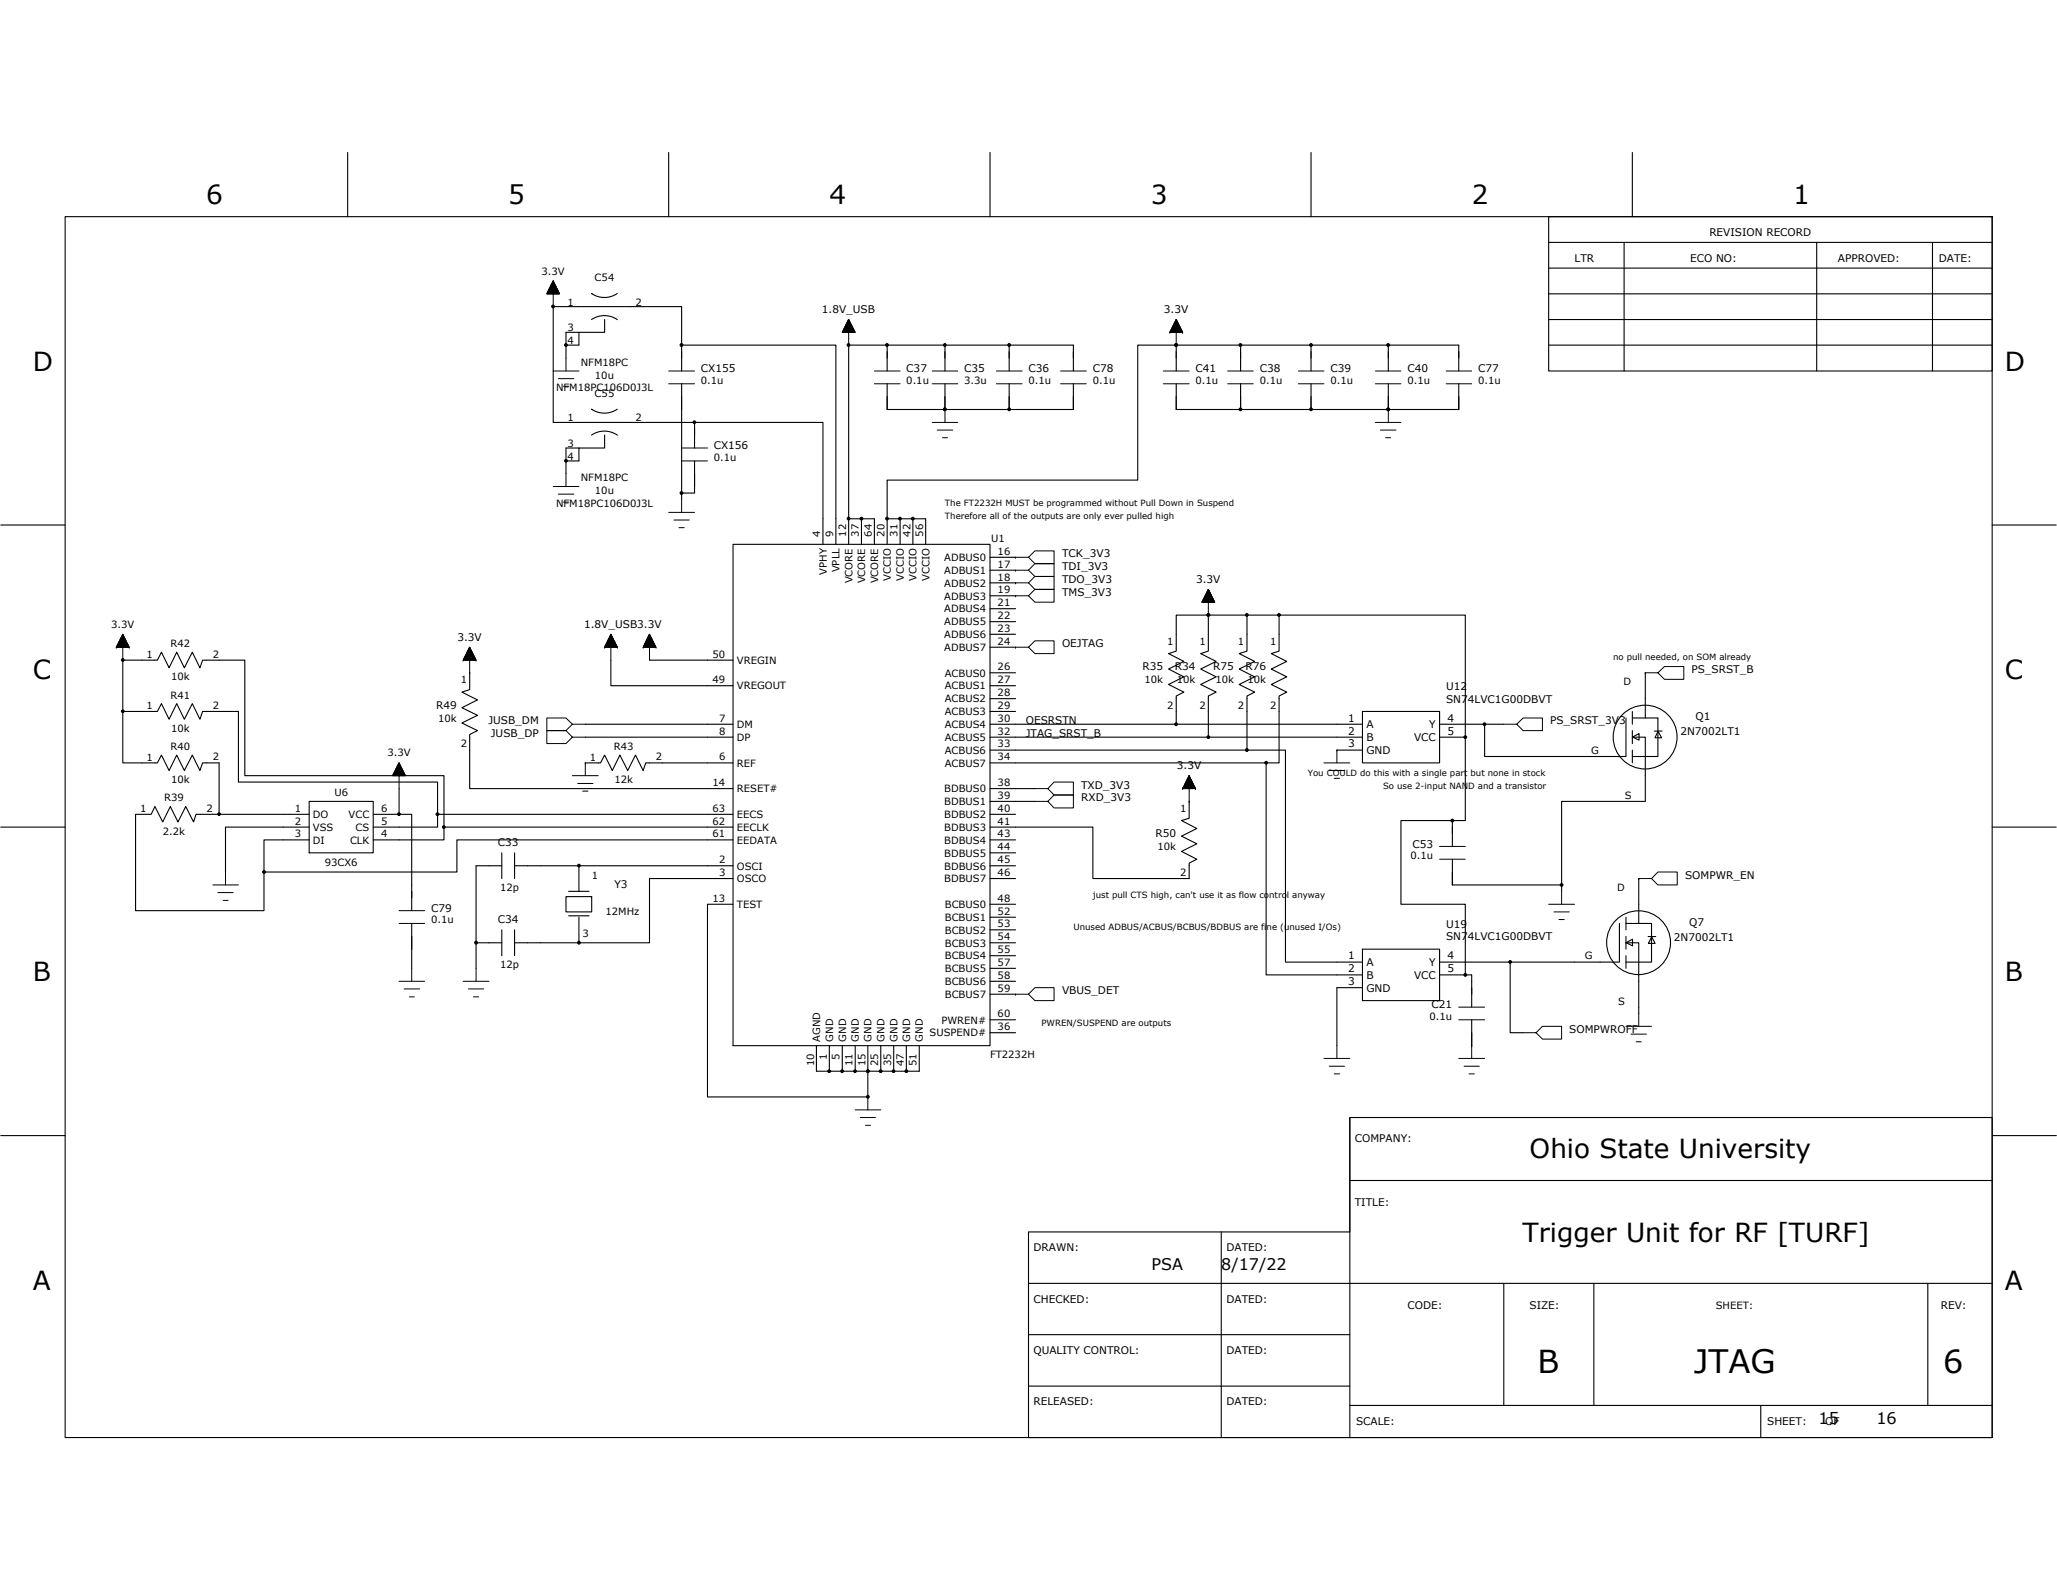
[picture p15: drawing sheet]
<svg xmlns="http://www.w3.org/2000/svg" width="279mm" height="216mm" viewBox="0 0 279 216" stroke-linecap="round" stroke-linejoin="round" font-family="sans-serif">
<defs><g id="words">
<text font-size="4.4" x="230.1" y="186.4">JTAG</text>
<g font-size="4.3">
<text x="208.9" y="186.4">B</text>
<text x="264" y="186.4">6</text>
</g>
<g font-size="3.6">
<text x="28" y="27.7">6</text>
<text x="69" y="27.7">5</text>
<text x="112.6" y="27.7">4</text>
<text x="156.3" y="27.7">3</text>
<text x="199.9" y="27.7">2</text>
<text x="243.5" y="27.7">1</text>
<text x="4.5" y="50.4">D</text>
<text x="272.3" y="50.4">D</text>
<text x="4.5" y="92.2">C</text>
<text x="272.3" y="92.2">C</text>
<text x="4.5" y="133.2">B</text>
<text x="272.3" y="133.2">B</text>
<text x="207.8" y="157.3">Ohio State University</text>
<text x="206.8" y="168.6">Trigger Unit for RF [TURF]</text>
<text x="4.5" y="175.1">A</text>
<text x="272.3" y="175.1">A</text>
</g>
<g font-size="2.2">
<text x="156.4" y="172.5">PSA</text>
<text x="165.9" y="172.5">8/17/22</text>
<text x="247" y="193.4">15</text>
<text x="254.9" y="193.4">16</text>
</g>
<g font-size="1.4">
<text x="213.9" y="35.5">LTR</text>
<text x="229.6" y="35.5">ECO NO:</text>
<text x="232.2" y="32">REVISION RECORD</text>
<text x="249.6" y="35.5">APPROVED:</text>
<text x="263.4" y="35.5">DATE:</text>
<text x="73.6" y="37.3">3.3V</text>
<text x="77.1" y="41.5">1</text>
<text x="80.8" y="38.1">C54</text>
<text x="86.3" y="41.5">2</text>
<text x="77.1" y="45">3</text>
<text x="77.1" y="46.7">4</text>
<text x="111.6" y="42.5">1.8V_USB</text>
<text x="158.1" y="42.5">3.3V</text>
<text x="75.5" y="53.1">NFM18PC106D0J3L</text>
<text x="78.9" y="49.7">NFM18PC</text>
<text x="80.8" y="53.8">C55</text>
<text x="80.8" y="51.4">10u</text>
<text x="95.2" y="50.5">CX155</text>
<text x="95.2" y="52.1">0.1u</text>
<text x="123.1" y="50.5">C37</text>
<text x="123.1" y="52.1">0.1u</text>
<text x="131" y="50.5">C35</text>
<text x="131" y="52.1">3.3u</text>
<text x="139.7" y="50.5">C36</text>
<text x="139.7" y="52.1">0.1u</text>
<text x="148.4" y="50.5">C78</text>
<text x="148.4" y="52.1">0.1u</text>
<text x="162.4" y="50.5">C41</text>
<text x="162.4" y="52.1">0.1u</text>
<text x="171.1" y="50.5">C38</text>
<text x="171.1" y="52.1">0.1u</text>
<text x="180.7" y="50.5">C39</text>
<text x="180.7" y="52.1">0.1u</text>
<text x="191.2" y="50.5">C40</text>
<text x="191.2" y="52.1">0.1u</text>
<text x="200.8" y="50.5">C77</text>
<text x="200.8" y="52.1">0.1u</text>
<text x="77.1" y="57.2">1</text>
<text x="86.3" y="57.2">2</text>
<text x="77.1" y="60.7">3</text>
<text x="77.1" y="62.4">4</text>
<text x="78.9" y="65.3">NFM18PC</text>
<text x="96.9" y="61">CX156</text>
<text x="96.9" y="62.6">0.1u</text>
<text x="75.5" y="68.9">NFM18PC106D0J3L</text>
<text x="80.8" y="67.1">10u</text>
<text x="111.4" y="72.9" transform="rotate(-90 111.4 72.9)">4</text>
<text x="113.2" y="72.9" transform="rotate(-90 113.2 72.9)">9</text>
<text x="114" y="77.7" transform="rotate(-90 114 77.7)">VPLL</text>
<text x="114.9" y="72.9" transform="rotate(-90 114.9 72.9)">12</text>
<text x="116.7" y="72.9" transform="rotate(-90 116.7 72.9)">37</text>
<text x="118.4" y="72.9" transform="rotate(-90 118.4 72.9)">64</text>
<text x="120.2" y="72.9" transform="rotate(-90 120.2 72.9)">20</text>
<text x="121.9" y="72.9" transform="rotate(-90 121.9 72.9)">31</text>
<text x="123.7" y="72.9" transform="rotate(-90 123.7 72.9)">42</text>
<text x="125.4" y="72.9" transform="rotate(-90 125.4 72.9)">56</text>
<text x="128.2" y="76.2">ADBUS0</text>
<text x="128.2" y="77.9">ADBUS1</text>
<text x="134.6" y="73.6">U1</text>
<text x="135.5" y="75.3">16</text>
<text x="135.5" y="77.1">17</text>
<text x="144.3" y="75.7">TCK_3V3</text>
<text x="144.3" y="77.4">TDI_3V3</text>
<text x="112.3" y="78.1" transform="rotate(-90 112.3 78.1)">VPHY</text>
<text x="115.8" y="79.2" transform="rotate(-90 115.8 79.2)">VCORE</text>
<text x="117.5" y="79.2" transform="rotate(-90 117.5 79.2)">VCORE</text>
<text x="119.3" y="79.2" transform="rotate(-90 119.3 79.2)">VCORE</text>
<text x="121" y="78.9" transform="rotate(-90 121 78.9)">VCCIO</text>
<text x="122.8" y="78.9" transform="rotate(-90 122.8 78.9)">VCCIO</text>
<text x="124.5" y="78.9" transform="rotate(-90 124.5 78.9)">VCCIO</text>
<text x="126.2" y="78.9" transform="rotate(-90 126.2 78.9)">VCCIO</text>
<text x="128.2" y="79.6">ADBUS2</text>
<text x="128.2" y="81.4">ADBUS3</text>
<text x="128.2" y="83.2">ADBUS4</text>
<text x="135.5" y="78.8">18</text>
<text x="135.5" y="80.5">19</text>
<text x="135.5" y="82.3">21</text>
<text x="144.3" y="79.1">TDO_3V3</text>
<text x="144.3" y="80.9">TMS_3V3</text>
<text x="162.5" y="79.1">3.3V</text>
<text x="15.1" y="85.3">3.3V</text>
<text x="19.9" y="89.4">1</text>
<text x="23.2" y="87.9">R42</text>
<text x="28.9" y="89.3">2</text>
<text x="62.1" y="87">3.3V</text>
<text x="79.3" y="85.3">1.8V_USB3.3V</text>
<text x="96.8" y="89.3">50</text>
<text x="128.2" y="84.9">ADBUS5</text>
<text x="128.2" y="86.6">ADBUS6</text>
<text x="128.2" y="88.4">ADBUS7</text>
<text x="135.5" y="84.1">22</text>
<text x="135.5" y="85.8">23</text>
<text x="135.5" y="87.5">24</text>
<text x="144.3" y="87.9">OEJTAG</text>
<text x="158.5" y="87.5">1</text>
<text x="162.9" y="87.5">1</text>
<text x="168.1" y="87.5">1</text>
<text x="172.5" y="87.5">1</text>
<text x="23.2" y="94.9">R41</text>
<text x="23.3" y="92.4">10k</text>
<text x="62.6" y="92.8">1</text>
<text x="96.8" y="92.8">49</text>
<text x="100.1" y="90.1">VREGIN</text>
<text x="100.1" y="93.6">VREGOUT</text>
<text x="128.3" y="91.9">ACBUS0</text>
<text x="128.3" y="93.6">ACBUS1</text>
<text x="128.3" y="95.4">ACBUS2</text>
<text x="135.5" y="91">26</text>
<text x="135.5" y="92.8">27</text>
<text x="135.5" y="94.5">28</text>
<text x="155.2" y="91">R35</text>
<text x="155.5" y="92.8">10k</text>
<text x="159.6" y="91">R34</text>
<text x="159.9" y="92.8">10k</text>
<text x="164.8" y="91">R75</text>
<text x="165.1" y="92.8">10k</text>
<text x="169.2" y="91">R76</text>
<text x="169.4" y="92.8">10k</text>
<text x="196.4" y="93.7">U12</text>
<text x="196.4" y="95.4">SN74LVC1G00DBVT</text>
<text x="220.5" y="93">D</text>
<text x="229.7" y="91.4">PS_SRST_B</text>
<text x="19.9" y="96.3">1</text>
<text x="23.2" y="101.9">R40</text>
<text x="23.3" y="99.4">10k</text>
<text x="28.9" y="96.3">2</text>
<text x="59.2" y="96.3">R49</text>
<text x="59.5" y="98">10k</text>
<text x="62.6" y="101.5">2</text>
<text x="66.3" y="98.3">JUSB_DM</text>
<text x="66.7" y="100.1">JUSB_DP</text>
<text x="83.4" y="101.9">R43</text>
<text x="97.7" y="98">7</text>
<text x="97.7" y="99.7">8</text>
<text x="100.1" y="98.8">DM</text>
<text x="100.1" y="100.6">DP</text>
<text x="128.3" y="97.1">ACBUS3</text>
<text x="128.3" y="98.8">ACBUS4</text>
<text x="128.3" y="100.6">ACBUS5</text>
<text x="135.5" y="96.3">29</text>
<text x="135.5" y="98">30</text>
<text x="135.5" y="99.7">32</text>
<text x="135.5" y="101.5">33</text>
<text x="139.3" y="100.1">JTAG_SRST_B</text>
<text x="139.3" y="98.3">OESRSTN</text>
<text x="158.5" y="96.2">2</text>
<text x="162.9" y="96.2">2</text>
<text x="168.1" y="96.2">2</text>
<text x="172.5" y="96.2">2</text>
<text x="183.1" y="98">1</text>
<text x="183.1" y="99.7">2</text>
<text x="183.1" y="101.5">3</text>
<text x="185.6" y="98.9">A</text>
<text x="185.6" y="100.6">B</text>
<text x="192.1" y="100.6">VCC</text>
<text x="194.1" y="98.9">Y</text>
<text x="196.6" y="98">4</text>
<text x="196.6" y="99.7">5</text>
<text x="210.5" y="98.3">PS_SRST_3V3</text>
<text x="228.2" y="99.8">2N7002LT1</text>
<text x="230.3" y="97.8">Q1</text>
<text x="19.9" y="103.3">1</text>
<text x="23.3" y="106.4">10k</text>
<text x="28.9" y="103.2">2</text>
<text x="52.6" y="102.7">3.3V</text>
<text x="80.1" y="103.3">1</text>
<text x="83.5" y="106.4">12k</text>
<text x="89.1" y="103.2">2</text>
<text x="96.8" y="106.7">14</text>
<text x="97.7" y="103.2">6</text>
<text x="100.1" y="104.1">REF</text>
<text x="100.1" y="107.6">RESET#</text>
<text x="128.2" y="107.6">BDBUS0</text>
<text x="128.3" y="102.4">ACBUS6</text>
<text x="128.3" y="104.1">ACBUS7</text>
<text x="135.5" y="103.2">34</text>
<text x="135.5" y="106.7">38</text>
<text x="146.9" y="107.1">TXD_3V3</text>
<text x="159.9" y="104.5">3.3V</text>
<text x="185.6" y="102.4">GND</text>
<text x="216.1" y="102.4">G</text>
<text x="19" y="110.3">1</text>
<text x="22.1" y="113.3">2.2k</text>
<text x="22.3" y="108.8">R39</text>
<text x="28" y="110.2">2</text>
<text x="40.1" y="110.2">1</text>
<text x="40.1" y="112">2</text>
<text x="40.1" y="113.7">3</text>
<text x="42.5" y="111.1">DO</text>
<text x="42.5" y="112.8">VSS</text>
<text x="45.4" y="108.1">U6</text>
<text x="47.3" y="111.1">VCC</text>
<text x="48.3" y="112.8">CS</text>
<text x="51.8" y="110.2">6</text>
<text x="51.8" y="112">5</text>
<text x="51.8" y="113.7">4</text>
<text x="96.8" y="110.2">63</text>
<text x="96.8" y="112">62</text>
<text x="96.8" y="113.7">61</text>
<text x="100.1" y="111.1">EECS</text>
<text x="100.1" y="112.8">EECLK</text>
<text x="128.2" y="109.3">BDBUS1</text>
<text x="128.2" y="111.1">BDBUS2</text>
<text x="128.2" y="112.8">BDBUS3</text>
<text x="135.5" y="108.5">39</text>
<text x="135.5" y="110.2">40</text>
<text x="135.5" y="112">41</text>
<text x="135.5" y="113.7">43</text>
<text x="146.9" y="108.8">RXD_3V3</text>
<text x="157" y="113.7">R50</text>
<text x="160.3" y="110.2">1</text>
<text x="220.7" y="108.5">S</text>
<text x="42.5" y="114.6">DI</text>
<text x="44.1" y="117.5">93CX6</text>
<text x="47.5" y="114.6">CLK</text>
<text x="67.6" y="114.9">C33</text>
<text x="80.4" y="119.3">1</text>
<text x="97.7" y="117.2">2</text>
<text x="97.7" y="119">3</text>
<text x="100.1" y="114.6">EEDATA</text>
<text x="100.1" y="118.1">OSCI</text>
<text x="100.1" y="119.8">OSCO</text>
<text x="128.2" y="114.6">BDBUS4</text>
<text x="128.2" y="116.3">BDBUS5</text>
<text x="128.2" y="118.1">BDBUS6</text>
<text x="128.2" y="119.8">BDBUS7</text>
<text x="135.5" y="115.4">44</text>
<text x="135.5" y="117.2">45</text>
<text x="135.5" y="119">46</text>
<text x="157.2" y="115.4">10k</text>
<text x="160.3" y="118.9">2</text>
<text x="191.6" y="116.6">0.1u</text>
<text x="191.9" y="115.1">C53</text>
<text x="228.9" y="119.3">SOMPWR_EN</text>
<text x="58.5" y="123.8">C79</text>
<text x="58.5" y="125.4">0.1u</text>
<text x="67.6" y="125.4">C34</text>
<text x="67.9" y="121">12p</text>
<text x="82.3" y="124.2">12MHz</text>
<text x="83.5" y="120.5">Y3</text>
<text x="96.8" y="122.4">13</text>
<text x="100.1" y="123.3">TEST</text>
<text x="128.3" y="123.3">BCBUS0</text>
<text x="128.3" y="125.1">BCBUS1</text>
<text x="135.5" y="122.4">48</text>
<text x="135.5" y="124.2">52</text>
<text x="135.5" y="125.9">53</text>
<text x="196.4" y="125.9">U19</text>
<text x="219.7" y="120.9">D</text>
<text x="229.4" y="125.7">Q7</text>
<text x="67.9" y="131.5">12p</text>
<text x="79.1" y="127.3">3</text>
<text x="128.3" y="126.8">BCBUS2</text>
<text x="128.3" y="128.5">BCBUS3</text>
<text x="128.3" y="130.3">BCBUS4</text>
<text x="128.3" y="132">BCBUS5</text>
<text x="135.5" y="127.7">54</text>
<text x="135.5" y="129.4">55</text>
<text x="135.5" y="131.2">57</text>
<text x="183.1" y="130.3">1</text>
<text x="185.6" y="131.2">A</text>
<text x="194.1" y="131.2">Y</text>
<text x="196.4" y="127.7">SN74LVC1G00DBVT</text>
<text x="196.6" y="130.3">4</text>
<text x="215.2" y="130.3">G</text>
<text x="227.4" y="127.7">2N7002LT1</text>
<text x="128.3" y="133.8">BCBUS6</text>
<text x="128.3" y="135.5">BCBUS7</text>
<text x="135.5" y="132.9">58</text>
<text x="135.5" y="134.6">59</text>
<text x="144.3" y="135">VBUS_DET</text>
<text x="183.1" y="132">2</text>
<text x="183.1" y="133.8">3</text>
<text x="185.6" y="132.9">B</text>
<text x="185.6" y="134.7">GND</text>
<text x="192.1" y="132.9">VCC</text>
<text x="194.5" y="136.9">C21</text>
<text x="196.6" y="132">5</text>
<text x="219.8" y="136.4">S</text>
<text x="111.4" y="141.5" transform="rotate(-90 111.4 141.5)">AGND</text>
<text x="112.3" y="143.9" transform="rotate(-90 112.3 143.9)">1</text>
<text x="113.2" y="141.5" transform="rotate(-90 113.2 141.5)">GND</text>
<text x="114" y="143.9" transform="rotate(-90 114 143.9)">5</text>
<text x="114.9" y="141.5" transform="rotate(-90 114.9 141.5)">GND</text>
<text x="116.7" y="141.5" transform="rotate(-90 116.7 141.5)">GND</text>
<text x="118.4" y="141.5" transform="rotate(-90 118.4 141.5)">GND</text>
<text x="120.1" y="141.5" transform="rotate(-90 120.1 141.5)">GND</text>
<text x="121.9" y="141.5" transform="rotate(-90 121.9 141.5)">GND</text>
<text x="123.6" y="141.5" transform="rotate(-90 123.6 141.5)">GND</text>
<text x="125.4" y="141.5" transform="rotate(-90 125.4 141.5)">GND</text>
<text x="126.3" y="140.7">SUSPEND#</text>
<text x="127.9" y="139">PWREN#</text>
<text x="134.5" y="143.7">FT2232H</text>
<text x="135.5" y="138.2">60</text>
<text x="135.5" y="139.9">36</text>
<text x="194.2" y="138.5">0.1u</text>
<text x="213.1" y="140.2">SOMPWROFF</text>
<text x="110.6" y="144.8" transform="rotate(-90 110.6 144.8)">10</text>
<text x="115.8" y="144.8" transform="rotate(-90 115.8 144.8)">11</text>
<text x="117.6" y="144.8" transform="rotate(-90 117.6 144.8)">15</text>
<text x="119.3" y="144.8" transform="rotate(-90 119.3 144.8)">25</text>
<text x="121" y="144.8" transform="rotate(-90 121 144.8)">35</text>
<text x="122.8" y="144.8" transform="rotate(-90 122.8 144.8)">47</text>
<text x="124.5" y="144.8" transform="rotate(-90 124.5 144.8)">51</text>
<text x="184" y="155.1">COMPANY:</text>
<text x="184" y="163.8">TITLE:</text>
<text x="140.4" y="169.9">DRAWN:</text>
<text x="166.6" y="169.9">DATED:</text>
<text x="140.4" y="176.9">CHECKED:</text>
<text x="166.6" y="176.9">DATED:</text>
<text x="191.2" y="177.8">CODE:</text>
<text x="207.8" y="177.8">SIZE:</text>
<text x="233" y="177.8">SHEET:</text>
<text x="263.6" y="177.8">REV:</text>
<text x="140.4" y="183.9">QUALITY CONTROL:</text>
<text x="166.6" y="183.9">DATED:</text>
<text x="140.4" y="190.8">RELEASED:</text>
<text x="166.6" y="190.8">DATED:</text>
<text x="184.2" y="193.4">SCALE:</text>
<text x="240" y="193.4">SHEET:</text>
<text x="247.9" y="193.4">OF</text>
</g>
<g font-size="1.2">
<text x="128.4" y="68.7">The FT2232H MUST be programmed without Pull Down in Suspend</text>
<text x="128.4" y="70.4">Therefore all of the outputs are only ever pulled high</text>
<text x="219.1" y="89.6">no pull needed, on SOM already</text>
<text x="177.6" y="105.3">You COULD do this with a single part but none in stock</text>
<text x="187.9" y="107.1">So use 2-input NAND and a transistor</text>
<text x="148.4" y="121.9">just pull CTS high, can't use it as flow control anyway</text>
<text x="145.8" y="126.3">Unused ADBUS/ACBUS/BCBUS/BDBUS are fine (unused I/Os)</text>
<text x="141.5" y="139.4">PWREN/SUSPEND are outputs</text>
</g>
</g></defs>
<g fill="none" stroke="#000" stroke-width=".15">
<path d="M8.8 29.4h261.8v165.8h-261.8zM47.2 20.7v8.7M83.8 39.9a3.1 3.1 0 0 1-3.5 0h.1M90.8 20.7v8.7M134.5 20.7v8.7M178.1 20.7v8.7M210.4 32.9h60.2M210.4 36.4h60.2M210.4 39.9h60.2M210.4 29.4h60.2v21h-60.2zM220.6 32.9v17.5M221.7 20.7v8.7"/>
<path d="M246.8 32.9v17.5M262.5 32.9v17.5M75.1 41.6v15.8h19.2M75.1 41.6h.1M75.1 41.6h17.5v5.3M78.6 45.1h-1.7v3.5M80.3 43.4a3 3 0 0 1 3.5 0M80.3 59.1a3 3 0 0 1 3.5 0M82.1 43.4v1.7h-3.5v1.8h-1.7M82.1 59.1v1.7h-3.5v1.8h-1.7M83.8 55.6a3.1 3.1 0 0 1-3.5 0h.1M92.6 46.9h20.9v27"/>
<path d="M92.6 46.9v3.5M92.6 52.1v14.9M94.3 57.4h17.5v16.5M94.3 57.4v3.4M120.5 46.9h-5.2v27M120.5 46.9h25.3v3.5M120.5 52.1v3.5h7.9M120.5 46.9v3.5M128.4 46.9h.1M128.4 46.9v3.5M128.4 52.1v3.5M128.4 55.6h.1"/>
<path d="M137.1 46.9h.1M137.1 46.9v3.5M137.1 52.1v3.5M137.1 55.6h.1M145.8 52.1v3.5h-17.4M159.8 52.1v3.5h28.8M159.8 46.9v3.5M168.5 46.9v3.5M168.5 52.1v3.5M178.1 46.9v3.5M178.1 52.1v3.5M178.1 46.9h-23.6v18.3h-34v5.2h5.2v3.5"/>
<path d="M178.1 46.9h20v3.5M188.6 46.9v3.5M188.6 52.1v3.5M188.6 46.9h.1M198.1 52.1v3.5h-9.5M210.4 43.4h60.2M210.4 46.9h60.2M.1 71.3h8.7M78.6 60.8h-1.7v3.5M94.3 62.6v4.4h-1.7v.8M99.6 73.9h34.9v68.1h-34.9zM115.3 70.4h3.5v3.5"/>
<path d="M117 70.4v3.5M120.5 70.4v3.5M122.3 70.4v3.5M124 70.4v3.5M134.5 75.7h3.4M134.5 77.4h3.4M134.5 79.1h3.4M137.9 75.7h.1M137.9 77.4h.1M137.9 79.1h.1M270.6 71.3h8.7M16.7 96.6v7h4.7l.5-1.1 1.1 2.1 1-2.1 1 2.1 1.1-2.1 1.1 2.1 .3-1h2.3v7"/>
<path d="M63.8 91.4v2.2l-1.1 .4 2.2 1-2.2 1.1 2.2 1-2.2 1.1 2.2 1-1.1 .5v7.4h35.8M63.8 91.4h.1M79.5 98.3h20.1M83 89.6v3.5h16.6M88.2 89.6h11.4M134.5 93.1h3.4M134.5 80.9h3.4M134.5 82.7h3.4M134.5 84.4h3.4M134.5 86.1h3.4M134.5 87.9h3.4M134.5 91.4h3.4"/>
<path d="M134.5 94.9h3.4M134.5 96.6h3.4M137.9 80.9h.1M137.9 87.9h.1M159.8 98.3h25.3M164.1 83.5h5.3v4.9l-1.1 .4 2.1 1-2.1 1 2.1 1.1-2.1 1 2.1 1.1-1 .5v7.4h5.2v28.7h10.5M164.1 83.5v4.9l-1 .4 2.1 1-2.1 1 2.1 1.1-2.1 1 2.1 1.1-1.1 .5v5.6h-29.6M164.1 83.5h.1M164.1 83.5h-4.3v4.9l-1.1 .4 2.1 1-2.1 1 2.1 1.1-2.1 1 2.1 1.1-1 .5v3.8h-25.3M169.4 83.5h4.3v4.9l-1 .4 2.1 1-2.1 1 2.1 1.1-2.1 1 2.1 1.1-1.1 .5v9.1h-1.7v28.8h13.1M173.7 83.5h25.3v16.6M185.1 96.6h10.4v7h-10.4z"/>
<path d="M204.3 98.3h-8.8M220.9 97.5v5.2h-19.2v-4.4M221.7 97.5h3.5v5.2h-3.5M221.7 96.6v1.7M221.7 99.2v1.8M223.5 91.4h.1M223.5 91.4v6.1M224.7 99.3h1.1M225.2 99.3l.5 .9h-.9l.4-.9M.1 112.3h8.7M42 108.8h8.7v7h-8.7zM42 110.6h-15.4l-.3 1-1.1-2.1-1 2.1-1.1-2.1-1 2.1-1.1-2.1-.5 1.1h-2.1v13.1h17.5v-5.3"/>
<path d="M42 112.3h-11.4v6.1M42 114h-6.1v4.4h26.2v-4.4h37.5M50.7 112.3h8.7v-6.1h-27v-9.6h-4.9l-.3 1.1-1.1-2.2-1.1 2.2-1-2.2-1 2.2-1.1-2.2-.5 1.1h-4.7v-7h4.7l.5-1 1.1 2.1 1-2.1 1 2.1 1.1-2.1 1.1 2.1 .3-1.1h5.8v15.7h27v8.7h-9.6M50.7 110.6h3.5M54.2 110.6h1.7v13.1M54.2 107.1v3.5M59.4 110.6h40.2M60.3 112.3h39.3M68.2 115.8v3.5M68.2 117.6h-3.5v13.9M69.9 115.8v3.5M78.6 117.6h21"/>
<path d="M78.6 117.6h-8.7M78.6 117.6v3.4M79.5 103.6h2.1l.5-1.1 1.1 2.1 1-2.1 1.1 2.1 1-2.1 1.1 2.1 .3-1h11.9M79.5 103.6h.1M79.5 100.1h20.1M99.6 119.3h-11.4v8.7h-9.6M134.5 110.6h3.4M134.5 114h3.4M134.5 117.6h3.4M134.5 119.3h3.4M134.5 115.8h3.4M140.6 107.1h-6.1"/>
<path d="M140.6 108.8h-6.1M161.5 108.8v2.3l-1 .3 2.1 1.1-2.1 1 2.1 1.1-2.1 1 2.1 1.1-1.1 .5v2.1h-13.1v-7h-13.9M161.5 108.8h.1M164.1 100.1h21M169.4 101.9h-34.9M172 103.6h-37.5M181.6 101.9h.1M181.6 101.9h3.5M195.5 100.1h3.5M197.3 111.4h-7v11.4h8.7v9.6M197.3 111.4v3.5M199 100.1h.1"/>
<path d="M199 100.1v11.3h-1.7M221.7 101.9v1.7M221.8 100.1l.8 .4v-.9l-.9 .5h1.8v8.7h-11.4v11.4h-14.8v-3.5M222.6 119.3h.1M222.6 119.3v6.1M270.6 112.3h8.7M55.9 125.4v6.1M64.7 128h3.5M68.2 126.3v3.5M69.9 126.3v3.5M76.9 121.8h3.5v2h-3.5zM77.2 121h2.8"/>
<path d="M77.2 124.4h2.8M78.6 128h-8.7M78.6 124.5v3.5M99.6 122.8h-3.5v26.1h21.8v-6.9M134.5 122.8h3.4M134.5 124.5h3.4M134.5 126.3h3.4M134.5 128h3.4M134.5 129.8h3.4M134.5 131.5h3.4M134.5 133.2h3.4M134.5 135h3.4"/>
<path d="M134.5 138.5h3.4M137.9 135h.1M185.1 134.1h-3.5v7.9M185.1 128.9h10.4v7h-10.4zM195.5 130.6h9.6v9.6h1.8M195.5 132.4h4.4v4.4M199 132.4h.1M199.9 138.5v3.5M212.1 120.2v.8M220 125.4v5.2h-14.9M220.9 125.4h3.4v5.2h-3.4M220.9 124.5v1.8"/>
<path d="M220.9 127.1v1.8M220.9 129.8v1.7M220.9 128l.8 .4v-.9l-.8 .5h1.7v9.6M223.9 127.2h1M224.3 127.2l.5 .9h-.9l.4-.8M.1 154.2h8.7M110.9 142v3.5h8.7M112.6 142v3.5M114.4 142v3.5M116.2 142v3.5M119.6 142v3.5M121.4 142v3.5"/>
<path d="M123.1 142v3.5M124.9 142v3.5h-5.3M134.5 140.2h3.4M183.3 151.7v43.5M199.9 142h.1M270.6 154.2h8.7M139.7 167.3h43.6v-15.6h87.3v43.5h-130.9zM139.7 174.3h130.9M165.9 167.3v27.9M183.3 160.3h87.3M204.3 174.3v16.5M216.5 174.3v16.5"/>
<path d="M261.9 174.3v16.5M139.7 181.2h43.6M139.7 188.2h43.6M183.3 190.8h87.3M239.2 190.8v4.4"/>
<circle cx="223.5" cy="100.1" r="4.3"/>
<circle cx="222.6" cy="128" r="4.3"/>
</g>
<g fill="none" stroke="#000" stroke-width=".14">
<path d="M74.3 39.9h1.7M74.3 39.8v.1M74.3 39.8l1.7 .1M74.3 39.8h1.6M74.4 39.9v-.2h1.5v.2M74.4 39.6h1.5M74.4 39.9v-.4h1.4v.4M74.5 39.5h1.3M74.5 39.4v.5M74.5 39.4h1.3v.5M74.5 39.3h1.2M74.6 39.9v-.6h1.1v.6"/>
<path d="M74.6 39.2h1.1M74.7 39.1v.8M74.7 39.1h.9v.8M74.7 39.1h.9M74.7 38.9v1M74.7 39h.9v.9M74.8 38.9h.7M74.8 38.8v1.1M74.8 38.8h.7v1.1M74.8 38.8h.6M74.8 38.6v1.3M74.8 38.7h.6v1.2"/>
<path d="M74.9 38.6h.5M74.9 38.6h.4v1.3M75 38.4v1.5M75 38.4h.3v1.5M75 38.4h.2M75.1 38.2v1.7M75.1 38.3h.1v1.6M75.1 38.2h.1M75.1 38.1v1.8M75.1 38.1h.1M75.1 38.1l.9 1.8h-1.7l.8-1.8v3.5M75.3 38.5h-.3l-.1 1.4"/>
<path d="M75.1 50.4h3.5M75.8 51.4h2.1M76.5 52.5h.7M76.9 48.6v1.8M90.8 50.4h3.5M90.8 52.1h3.5M114.4 45.1h1.8M114.4 45v.1M114.4 45.1h1.7M114.5 45h1.6M114.5 44.9v.2M114.5 44.9h1.5v.2"/>
<path d="M114.5 44.9h1.5M114.6 44.7v.4M114.6 44.8h1.4v.3M114.6 44.7h1.3M114.6 44.6v.5M114.6 44.7h1.3v.4M114.7 44.6h1.2M114.7 45.1v-.6h1.1v.6M114.8 44.4h1M114.8 44.3v.8M114.8 44.4h.9v.7M114.8 44.3h.9"/>
<path d="M114.9 44.2v.9M114.9 44.2h.8v.9M114.9 44.2h.8M114.9 44v1.1M114.9 44.1h.7v1M115 44h.6M115 43.9v1.2M115 43.9h.5v1.2M115 43.9h.5M115.1 43.7v1.4M115.1 43.8h.4v1.3M115.1 43.7h.3"/>
<path d="M115.1 43.6v1.5M115.1 43.7h.3v1.4M115.2 43.6h.2M115.2 43.5v1.6M115.2 43.5h.1v1.6M115.2 43.5h.1M115.3 43.4v1.7M115.3 43.4h.1M115.3 43.4l.9 1.7h-1.8l.9-1.7v3.5M118.8 50.4h3.5M118.8 52.1h3.5M126.6 57.4h3.5"/>
<path d="M126.6 50.4h3.5M126.6 52.1h3.5M127.3 58.4h2.1M128 59.4h.7M128.4 55.6v1.8M135.3 50.4h3.5M135.3 52.1h3.5M144.1 50.4h3.5M144.1 52.1h3.5M158 50.4h3.5M158 52.1h3.5M158.9 45.1h.1"/>
<path d="M158.9 45.1h1.7M159 45v.1M159 45h1.6v.1M159 44.9h1.5M159 44.8v.3M159 44.9h1.5v.2M159.1 44.8h1.4M159.1 45.1v-.4h1.3v.4M159.1 44.7h1.3M159.2 44.5v.6M159.2 44.6h1.2v.5M159.2 44.5h1.1"/>
<path d="M159.2 45.1v-.7h1.1v.7M159.3 44.4h1M159.3 44.2v.9M159.3 44.3h.9v.8M159.4 44.2h.8M159.4 44.2h.7v.9M159.5 43.9v1.2M159.5 44h.6v1.1M159.5 43.9h.5M159.5 43.8v1.3M159.5 43.9h.5v1.2M159.6 43.8h.4"/>
<path d="M159.6 43.7v1.4M159.6 43.7h.3v1.4M159.6 43.7h.3M159.7 43.6h.2v1.5M159.7 43.4v1.7M159.7 43.5l.1 1.6M159.8 43.4h.1M159.8 43.4l.8 1.7h-1.7l.9-1.7v3.5M159.9 43.5h-.2v1.6M160.1 44.1h-.7v1M160.6 45.1h.1M166.8 50.4h3.4"/>
<path d="M166.8 52.1h3.4M176.4 50.4h3.4M176.4 52.1h3.4M186.8 50.4h3.5M186.8 52.1h3.5M186.8 57.4h3.5M187.5 58.4h2.1M188.2 59.4h.7M188.6 55.6v1.8M196.4 50.4h3.5M196.4 52.1h3.5M75.1 66.1h3.5"/>
<path d="M75.8 67.1h2.1M76.5 68.2h.7M76.9 64.3v1.8M90.8 69.6h3.5M91.5 70.6h2.1M92.2 71.6h.7M92.6 67.8v1.8M92.6 60.8h3.5M92.6 62.6h3.5M137.9 75.7h1.8l.9 .8h2.6v-1.7h-2.6l-.9 .9M137.9 77.4h1.8l.9 .9h2.6v-1.8h-2.6l-.9 .9M137.9 79.1h1.8l.9 .9h2.6v-1.7h-2.6l-.9 .8"/>
<path d="M15.8 87.9h.1M15.9 87.9h1.6M15.9 87.8h1.6M15.9 87.7v.2M15.9 87.7h1.5M16 87.6h1.4M16 87.6v.3M16 87.5h1.4M16.1 87.4h1.2v.5M16.1 87.3v.6M16.1 87.3h1.2M16.2 87.2h1"/>
<path d="M16.2 87.1h.9M16.2 87v.9M16.3 87h.8M16.3 86.8v1.1M16.3 86.9h.7M16.4 86.8h.6M16.4 86.7v1.2M16.4 86.7h.6M16.4 86.7h.5M16.4 86.6v1.3M16.5 86.6h.4M16.5 86.5h.4"/>
<path d="M16.5 86.4v1.5M16.5 86.5h.3M16.6 86.4h.2M16.6 86.3v1.6M16.6 86.3h.1M16.6 86.2h.1v1.7M16.6 86.1v1.8M16.7 86.1l.8 1.8h-1.7l.9-1.8v3.5M16.7 86.2h.1M16.8 86.3v1.6M16.9 86.5v1.4M16.9 86.6v1.3"/>
<path d="M17 86.8v1.1M17.1 86.9v1M17.1 87v.9M17.2 87.1h-1v.8M17.2 87.2v.7M17.3 87.4h-1.3v.5M17.4 87.5v.4M17.4 87.6v.3M17.5 87.7v.2M17.5 87.9h.1M62.9 89.6h.1M63 89.6h1.6"/>
<path d="M63 89.5v.1M63 89.5h1.6M63.1 89.4h1.4v.2M63.1 89.2v.4M63.1 89.3h1.4M63.2 89.2h1.2M63.2 89v.6M63.2 89.1h1.2M63.2 89h1.2M63.3 88.9v.7M63.3 89h1M63.3 88.9h1"/>
<path d="M63.4 88.8h.8M63.4 88.6v1M63.4 88.7h.8M63.5 88.6h.6M63.5 88.4v1.2M63.5 88.5h.6v1.1M63.5 88.5h.6M63.5 88.3v1.3M63.5 88.4h.5M63.6 88.3h.4M63.6 88.2v1.4M63.6 88.3h.4v1.3"/>
<path d="M63.6 88.2h.3M63.7 88v1.6M63.7 88.1h.2M63.8 88v1.6M63.8 87.9v1.7M63.8 87.9h.1M63.8 87.9l.9 1.7h-1.8l.9-1.7v3.5M63.9 88.1v1.5M64 88.4v1.2M64.2 88.6v1M64.2 88.8h-.8v.8M64.2 88.8v.8"/>
<path d="M64.3 88.9v.7M64.4 89.1v.5M64.5 89.2v.4M64.5 89.3h-1.4v.3M64.6 89.5v.1M64.7 89.6h.1M77.7 98.3l-.8-.8h-2.6v1.7h2.6l.8-.9h1.8M82.1 87.9h.1M82.1 87.9h1.7M82.2 87.7v.2M82.2 87.8h1.6M82.2 87.7h1.5"/>
<path d="M82.3 87.6v.3M82.3 87.6h1.4M82.3 87.4v.5M82.3 87.5h1.4M82.4 87.4h1.2M82.4 87.4h1.2v.5M82.5 87.1v.8M82.5 87.2h1M82.5 87.1h1M82.5 87v.9M82.5 87.1h.9M82.6 87h.8v.9"/>
<path d="M82.6 86.8v1.1M82.6 87h.8M82.7 86.9h.6M82.7 86.7v1.2M82.7 86.8h.6M82.7 86.7h.6M82.8 86.6v1.3M82.8 86.7h.4M82.8 86.6h.4M82.8 86.4v1.5M82.8 86.5h.4M82.8 86.5h.3"/>
<path d="M82.9 86.3v1.6M82.9 86.4h.2M82.9 86.3h.2M83 87.9v-1.8l.9 1.8h-1.8l.9-1.8v3.5M83 86.2v1.7M83 86.2h.1M83.1 86.3v1.6M83.2 86.5v1.4M83.2 86.6v1.3M83.3 86.8v1.1M83.4 86.9v1M83.5 87.2v.7"/>
<path d="M83.5 87.3h-1.1v.6M83.7 87.5v.4M83.7 87.6v.3M83.8 87.7v.2M83.9 87.9h.1M87.4 87.9h.1M87.4 87.9h1.6M87.4 87.7v.2M87.4 87.8h1.6M87.5 87.7h1.5M87.5 87.6h1.4M87.5 87.4v.5"/>
<path d="M87.5 87.5h1.4M87.6 87.4h1.3M87.6 87.4h1.2v.5M87.7 87.1v.8M87.7 87.2h1.1M87.7 87.1h1M87.8 87v.9M87.8 87.1h.9M87.8 87h.8l.1 .9M87.8 86.8v1.1M87.8 87h.8M87.9 86.9h.7"/>
<path d="M87.9 86.7v1.2M87.9 86.8h.6M87.9 86.7h.6M88 86.6v1.3M88 86.7h.5M88 86.6h.4M88 86.4v1.5M88 86.5h.4M88.1 86.5h.3M88.1 86.3v1.6M88.1 86.4h.2M88.2 86.3h.1"/>
<path d="M88.2 86.1v1.8M88.2 86.2h.1v1.7M88.2 86.2h.1M88.2 86.1l.9 1.8h-1.7l.8-1.8v3.5M88.3 86.3v1.6M88.4 86.5v1.4M88.5 86.6v1.3M88.5 86.8v1.1M88.6 86.9v1M88.8 87.2v.7M88.8 87.3h-1.1l-.1 .6M88.9 87.5v.4"/>
<path d="M88.9 87.6h-1.4v.3M88.9 87.6v.3M89 87.7v.2M89.1 87.9h.1M137.9 80.9h1.8l.9 .9h2.6v-1.8h-2.6l-.9 .9M137.9 87.9h1.8l.9 .9h2.6v-1.8h-2.6l-.9 .9M163.2 81.8h1.8M163.3 81.8h1.7M163.3 81.6h1.6M163.4 81.8v-.2h1.5v.2M163.4 81.5h1.5M163.4 81.8v-.4h1.4v.4"/>
<path d="M163.5 81.4h1.3M163.5 81.8v-.5h1.3v.5M163.5 81.2h1.2M163.6 81.8v-.6h1.1v.6M163.6 81.1h1M163.7 81.8v-.8h.9v.8M163.7 80.9h.9M163.7 80.8h.8M163.8 80.7h.6M163.9 80.5h.5M164 80.4h.3M164 80.2h.2"/>
<path d="M164.1 80.1h.1M164.1 80v1.8M164.1 80h.1M164.1 80l-.9 1.8h1.8l-.9-1.8v3.5M164.2 80.1v1.7M164.2 80.2h-.1v1.6M164.3 80.3v1.5M164.3 80.3h-.3v1.5M164.3 80.4v1.4M164.3 80.4h-.4v1.4M164.4 80.5v1.3M164.4 80.6h-.5v1.2"/>
<path d="M164.5 80.7v1.1M164.5 80.7h-.7v1.1M164.5 80.8v1M164.5 80.9h-.8v.9M204.3 98.3h1.7l.9 .9h2.6v-1.7h-2.6l-.9 .8M223.5 91.4h1.7l.9 .8h2.6v-1.7h-2.6l-.9 .9M30.6 118.4v1.8M53.4 105.2v.1M53.4 105.3h1.6M53.4 105.2h1.6M53.4 105.1v.2M53.5 105.1h1.4"/>
<path d="M53.5 104.9v.4M53.5 105h1.4M53.6 104.9h1.3M53.6 104.9h1.2M53.6 104.7v.6M53.6 104.8h1.2M53.7 104.7h1M53.7 104.5v.8M53.7 104.6h1M53.7 104.5h1M53.8 104.4v.9M53.8 104.5h.8"/>
<path d="M53.8 104.4h.8M53.8 104.2v1.1M53.8 104.3h.7M53.9 104.2h.6M53.9 104.1v1.2M54 104.1h.4M54 103.9v1.4M54 104h.4M54.1 103.8v1.5M54.1 103.9h.2M54.1 103.8h.2M54.1 103.7v1.6"/>
<path d="M54.1 103.7h.1M54.2 105.3v-1.7l.9 1.7h-1.8l.9-1.7v3.5M54.2 103.6h.1M54.3 103.7v1.6M54.3 103.9v1.4M54.4 104v1.3M54.5 104.1v1.2M54.5 104.3v1M54.6 104.4v.9M54.7 104.6v.7M54.8 104.7v.6M54.8 104.8h-1.2v.5"/>
<path d="M54.8 104.9v.4M54.9 105v.3M55 105.1v.2M55 105.3h.1M77.7 100.1l-.8-.9h-2.6v1.8h2.6l.8-.9h1.8M77.7 105.3h3.6M78.5 106.4h2M79.1 107.4h.8M79.5 103.6v1.7M140.6 107.1h1.7l.9 .8h2.6v-1.7h-2.6l-.9 .9M140.6 108.8h1.7l.9 .9h2.6v-1.8h-2.6l-.9 .9M160.6 107.1h.1"/>
<path d="M160.7 107h1.6M160.7 106.9v.2M160.8 106.9h1.5M160.8 106.8h1.5M160.9 106.6v.5M160.9 106.7h1.3M160.9 106.6h1.3M160.9 106.5v.6M160.9 106.6h1.2M161 106.5h1.1M161 106.3v.8M161 106.4h1"/>
<path d="M161 106.3h1M161.1 106.2v.9M161.1 106.3h.9M161.1 106.2h.8M161.1 106v1.1M161.2 106.1h.7M161.2 105.9v1.2M161.2 106h.6M161.2 105.9h.6M161.3 105.7v1.4M161.3 105.9h.5M161.3 105.8h.4"/>
<path d="M161.3 105.6v1.5M161.3 105.7h.4M161.4 105.6h.2M161.4 105.5v1.6M161.4 105.5h.2M161.5 105.3v1.8M161.5 105.4h.1M161.5 105.3l.9 1.8h-1.8l.9-1.8v3.5M161.5 105.4v1.7M161.6 105.5v1.6M161.7 105.7v1.4M161.8 105.8v1.3"/>
<path d="M161.8 106v1.1M161.9 106.1v1M162 106.3v.8M162 106.4v.7M162.1 106.5v.6M162.2 106.7v.4M162.2 106.8h-1.4v.3M162.3 106.8v.3M162.3 106.9v.2M162.4 107.1h.1M179.8 103.6h3.5M180.6 104.6h2"/>
<path d="M181.2 105.7h.7M181.6 101.9v1.7M195.5 114.9h3.5M195.5 116.7h3.5M222.6 119.3h1.7l.9 .9h2.6v-1.8h-2.6l-.9 .9M28.9 120.2h3.5M29.6 121.2h2.1M30.3 122.3h.7M54.2 133.2h3.5M54.2 123.7h3.5M54.2 125.4h3.5M54.9 134.3h2.1"/>
<path d="M55.6 135.4h.7M55.9 131.5v1.7M62.9 133.2h3.5M63.6 134.3h2.1M64.3 135.4h.7M64.7 131.5v1.7M137.9 135h1.8l.9 .9h2.6v-1.8h-2.6l-.9 .9M198.1 136.8h3.6M198.1 138.5h3.6M210.4 122.8h3.5M211.1 123.8h2M211.8 124.9h.7"/>
<path d="M212.1 121v1.8M220.9 139.4h3.4M222.6 137.6v1.8M116.2 150.7h3.4M116.8 151.7h2.1M117.6 152.8h.6M117.9 148.9v1.8M179.8 143.7h3.5M180.6 144.8h2M181.2 145.8h.7M181.6 142v1.7M198.1 143.7h3.6"/>
<path d="M198.9 144.8h2M199.5 145.8h.8M199.9 142v1.7M206.9 140.2h1.7l.9 .9h2.6v-1.7h-2.6l-.9 .8M221.5 140.4h2.1M222.2 141.5h.7"/>
</g>
<g fill="#000" stroke="#000" stroke-width=".14">
<path d="M76.7 46.7h.3v.3h-.3z" fill-rule="evenodd"/>
<path d="M115.1 46.7h.3v.3h-.3z" fill-rule="evenodd"/>
<path d="M120.3 46.7h.3v.3h-.3z" fill-rule="evenodd"/>
<path d="M128.2 46.7h.3v.3h-.3z" fill-rule="evenodd"/>
<path d="M136.9 46.7h.3v.3h-.3z" fill-rule="evenodd"/>
<path d="M168.4 46.7h.2v.3h-.2z" fill-rule="evenodd"/>
<path d="M177.9 46.7h.3v.3h-.3z" fill-rule="evenodd"/>
<path d="M188.4 46.7h.3v.3h-.3z" fill-rule="evenodd"/>
<path d="M92.4 66.8h.3v.3h-.3z" fill-rule="evenodd"/>
<path d="M159.6 98.2h.3v.3h-.3z" fill-rule="evenodd"/>
<path d="M173.6 83.4h.3v.2h-.3z" fill-rule="evenodd"/>
<path d="M59.3 110.4h.3v.3h-.3z" fill-rule="evenodd"/>
<path d="M169.2 101.7h.3v.3h-.3z" fill-rule="evenodd"/>
<path d="M64.5 127.9h.3v.2h-.3z" fill-rule="evenodd"/>
<path d="M78.5 127.9h.3v.2h-.3z" fill-rule="evenodd"/>
<path d="M112.5 145.3h.3v.3h-.3z" fill-rule="evenodd"/>
<path d="M119.5 145.3h.3v.3h-.3z" fill-rule="evenodd"/>
<circle cx="75.1" cy="41.6" r=".19"/>
<circle cx="92.6" cy="46.9" r=".2"/>
<circle cx="94.3" cy="57.3" r=".19"/>
<circle cx="128.3" cy="55.6" r=".19"/>
<circle cx="137.1" cy="55.6" r=".19"/>
<circle cx="159.8" cy="46.9" r=".2"/>
<circle cx="168.5" cy="55.6" r=".19"/>
<circle cx="178.1" cy="55.6" r=".19"/>
<circle cx="188.6" cy="55.6" r=".19"/>
<circle cx="76.9" cy="62.6" r=".19"/>
<circle cx="115.3" cy="70.4" r=".19"/>
<circle cx="117" cy="70.4" r=".19"/>
<circle cx="120.5" cy="70.4" r=".19"/>
<circle cx="122.2" cy="70.4" r=".19"/>
<circle cx="124" cy="70.4" r=".19"/>
<circle cx="16.7" cy="89.6" r=".19"/>
<circle cx="16.7" cy="96.6" r=".19"/>
<circle cx="164.1" cy="83.5" r=".19"/>
<circle cx="169.4" cy="83.5" r=".19"/>
<circle cx="201.6" cy="98.3" r=".19"/>
<circle cx="29.8" cy="110.6" r=".19"/>
<circle cx="35.9" cy="118.4" r=".19"/>
<circle cx="54.2" cy="110.6" r=".19"/>
<circle cx="60.3" cy="112.3" r=".19"/>
<circle cx="78.6" cy="117.5" r=".19"/>
<circle cx="164.1" cy="100.1" r=".19"/>
<circle cx="172" cy="103.6" r=".19"/>
<circle cx="197.3" cy="111.4" r=".19"/>
<circle cx="199" cy="100.1" r=".19"/>
<circle cx="199" cy="132.4" r=".19"/>
<circle cx="205.1" cy="130.6" r=".19"/>
<circle cx="212.1" cy="120.2" r=".19"/>
<circle cx="114.4" cy="145.5" r=".19"/>
<circle cx="116.1" cy="145.5" r=".19"/>
<circle cx="117.9" cy="145.5" r=".19"/>
<circle cx="117.9" cy="148.9" r=".19"/>
<circle cx="121.4" cy="145.5" r=".19"/>
<circle cx="123.1" cy="145.5" r=".19"/>
</g>
<use href="#words"/>
</svg>
